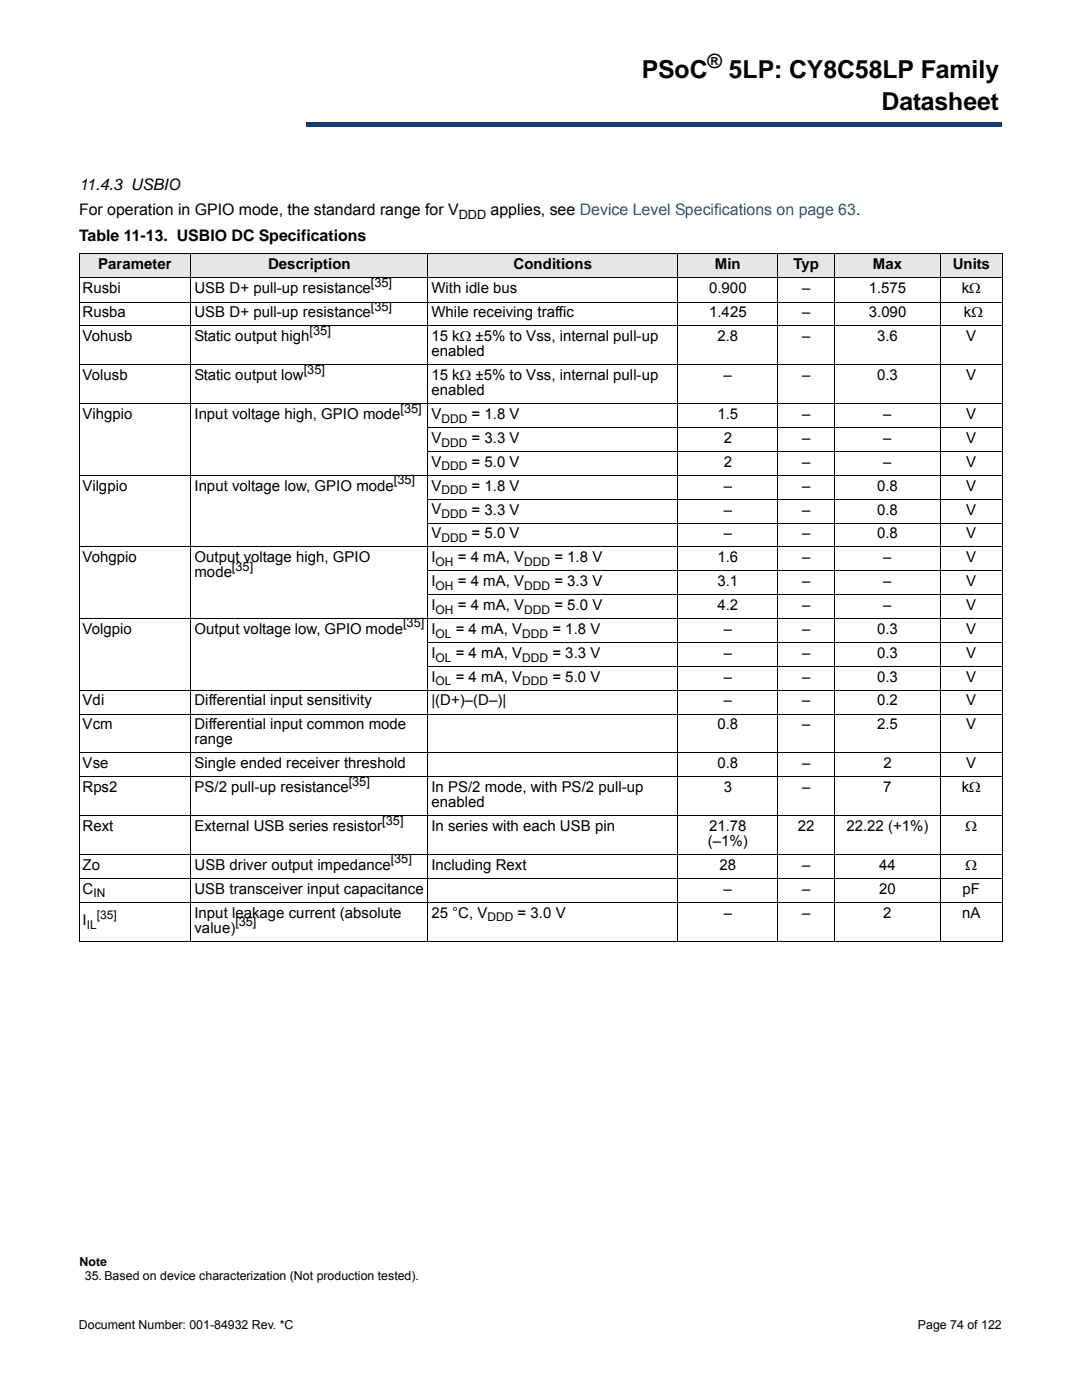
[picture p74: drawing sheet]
<svg xmlns="http://www.w3.org/2000/svg" width="216mm" height="279mm" viewBox="0 0 216 279" stroke-linecap="round" stroke-linejoin="round" font-family="sans-serif">
<defs><g id="words">
<g font-size="4.9">
<text x="128" y="15.5">PSoC</text>
<text x="145.4" y="15.5">5LP: CY8C58LP Family</text>
<text x="175.9" y="21.9">Datasheet</text>
</g>
<text font-size="3.9" x="141.2" y="13.5">®</text>
<g font-size="3.2">
<text x="15.8" y="37.9">11.4.3 USBIO</text>
<text x="15.8" y="42.8">For operation in GPIO mode, the standard range for V</text>
<text x="97.9" y="42.8">applies, see Device Level Specifications on page 63.</text>
<text x="15.8" y="48.1">Table 11-13. USBIO DC Specifications</text>
</g>
<g font-size="3">
<text x="19.6" y="53.6">Parameter</text>
<text x="53.5" y="53.6">Description</text>
<text x="102.5" y="53.6">Conditions</text>
<text x="142.7" y="53.6">Min</text>
<text x="158.3" y="53.6">Typ</text>
<text x="174.2" y="53.6">Max</text>
<text x="190.1" y="53.6">Units</text>
<text x="16.5" y="58.4">Rusbi</text>
<text x="38.8" y="58.5">USB D+ pull-up resistance</text>
<text x="86.1" y="58.4">With idle bus</text>
<text x="141.5" y="58.4">0.900</text>
<text x="160" y="58.4">–</text>
<text x="173.4" y="58.4">1.575</text>
<text x="191.9" y="58.4">kΩ</text>
<text x="16.5" y="63.4">Rusba</text>
<text x="38.8" y="63.4">USB D+ pull-up resistance</text>
<text x="86.1" y="63.4">While receiving traffic</text>
<text x="141.5" y="63.4">1.425</text>
<text x="160.1" y="63.4">–</text>
<text x="173.4" y="63.4">3.090</text>
<text x="192.3" y="63.4">kΩ</text>
<text x="16.5" y="68.1">Vohusb</text>
<text x="38.8" y="68.1">Static output high</text>
<text x="86.1" y="71.1">enabled</text>
<text x="86.1" y="68.1">15 kΩ ±5% to Vss, internal pull-up</text>
<text x="143.1" y="68.1">2.8</text>
<text x="160" y="68.1">–</text>
<text x="175" y="68.1">3.6</text>
<text x="192.8" y="68.1">V</text>
<text x="16.5" y="75.9">Volusb</text>
<text x="38.8" y="75.9">Static output low</text>
<text x="86.1" y="75.9">15 kΩ ±5% to Vss, internal pull-up</text>
<text x="144.4" y="75.9">–</text>
<text x="160" y="75.9">–</text>
<text x="175" y="75.9">0.3</text>
<text x="192.8" y="75.9">V</text>
<text x="16.5" y="83.6">Vihgpio</text>
<text x="38.8" y="83.6">Input voltage high, GPIO mode</text>
<text x="86.1" y="78.9">enabled</text>
<text x="86.1" y="83.6">V</text>
<text x="94.1" y="83.6">= 1.8 V</text>
<text x="143.2" y="83.6">1.5</text>
<text x="160" y="83.6">–</text>
<text x="176.3" y="83.6">–</text>
<text x="192.8" y="83.6">V</text>
<text x="86.1" y="88.4">V</text>
<text x="94.1" y="88.4">= 3.3 V</text>
<text x="144.4" y="88.4">2</text>
<text x="160" y="88.4">–</text>
<text x="176.3" y="88.4">–</text>
<text x="192.8" y="88.4">V</text>
<text x="86.1" y="93.2">V</text>
<text x="94.1" y="93.2">= 5.0 V</text>
<text x="144.4" y="93.2">2</text>
<text x="160" y="93.2">–</text>
<text x="176.3" y="93.2">–</text>
<text x="192.8" y="93.2">V</text>
<text x="16.5" y="97.9">Vilgpio</text>
<text x="38.8" y="97.9">Input voltage low, GPIO mode</text>
<text x="86.1" y="97.9">V</text>
<text x="94.1" y="97.9">= 1.8 V</text>
<text x="144.4" y="97.9">–</text>
<text x="160" y="97.9">–</text>
<text x="175" y="97.9">0.8</text>
<text x="192.8" y="97.9">V</text>
<text x="86.1" y="102.7">V</text>
<text x="86.1" y="107.4">V</text>
<text x="94.1" y="102.7">= 3.3 V</text>
<text x="94.1" y="107.4">= 5.0 V</text>
<text x="144.4" y="102.7">–</text>
<text x="144.4" y="107.4">–</text>
<text x="160" y="102.7">–</text>
<text x="160" y="107.4">–</text>
<text x="175" y="102.7">0.8</text>
<text x="175" y="107.4">0.8</text>
<text x="192.8" y="102.7">V</text>
<text x="192.8" y="107.4">V</text>
<text x="16.5" y="112.2">Vohgpio</text>
<text x="38.8" y="112.2">Output voltage high, GPIO</text>
<text x="86.1" y="112.2">I</text>
<text x="91.3" y="112.2">= 4 mA, V</text>
<text x="110.6" y="112.2">= 1.8 V</text>
<text x="143.2" y="112.2">1.6</text>
<text x="160" y="112.2">–</text>
<text x="176.3" y="112.2">–</text>
<text x="192.8" y="112.2">V</text>
<text x="38.8" y="115.2">mode</text>
<text x="86.1" y="117">I</text>
<text x="91.3" y="117">= 4 mA, V</text>
<text x="110.6" y="117">= 3.3 V</text>
<text x="143.2" y="117">3.1</text>
<text x="160" y="117">–</text>
<text x="176.3" y="117">–</text>
<text x="192.8" y="117">V</text>
<text x="86.1" y="121.7">I</text>
<text x="91.3" y="121.7">= 4 mA, V</text>
<text x="110.6" y="121.7">= 5.0 V</text>
<text x="143.2" y="121.7">4.2</text>
<text x="160" y="121.7">–</text>
<text x="176.3" y="121.7">–</text>
<text x="192.8" y="121.7">V</text>
<text x="16.5" y="126.5">Volgpio</text>
<text x="38.8" y="126.5">Output voltage low, GPIO mode</text>
<text x="86.1" y="126.5">I</text>
<text x="86.1" y="131.3">I</text>
<text x="90.9" y="126.5">= 4 mA, V</text>
<text x="90.9" y="131.3">= 4 mA, V</text>
<text x="110.2" y="126.5">= 1.8 V</text>
<text x="110.2" y="131.3">= 3.3 V</text>
<text x="144.4" y="126.5">–</text>
<text x="144.4" y="131.3">–</text>
<text x="160" y="126.5">–</text>
<text x="160" y="131.3">–</text>
<text x="175" y="126.5">0.3</text>
<text x="175" y="131.3">0.3</text>
<text x="192.8" y="126.5">V</text>
<text x="192.8" y="131.3">V</text>
<text x="86.1" y="136">I</text>
<text x="90.9" y="136">= 4 mA, V</text>
<text x="110.2" y="136">= 5.0 V</text>
<text x="144.4" y="136">–</text>
<text x="160" y="136">–</text>
<text x="175" y="136">0.3</text>
<text x="192.8" y="136">V</text>
<text x="16.5" y="140.8">Vdi</text>
<text x="38.8" y="140.8">Differential input sensitivity</text>
<text x="86.1" y="140.8">|(D+)–(D–)|</text>
<text x="144.4" y="140.8">–</text>
<text x="160" y="140.8">–</text>
<text x="175" y="140.8">0.2</text>
<text x="192.8" y="140.8">V</text>
<text x="16.5" y="145.5">Vcm</text>
<text x="38.8" y="148.5">range</text>
<text x="38.8" y="145.5">Differential input common mode</text>
<text x="143.2" y="145.5">0.8</text>
<text x="160" y="145.5">–</text>
<text x="175" y="145.5">2.5</text>
<text x="192.8" y="145.5">V</text>
<text x="16.5" y="153.3">Vse</text>
<text x="38.8" y="153.3">Single ended receiver threshold</text>
<text x="143.2" y="153.3">0.8</text>
<text x="160.1" y="153.3">–</text>
<text x="176.3" y="153.3">2</text>
<text x="192.8" y="153.3">V</text>
<text x="16.5" y="158.1">Rps2</text>
<text x="38.8" y="158.1">PS/2 pull-up resistance</text>
<text x="86.1" y="158.1">In PS/2 mode, with PS/2 pull-up</text>
<text x="86.1" y="161.1">enabled</text>
<text x="144.4" y="158.1">3</text>
<text x="160" y="158.1">–</text>
<text x="176.3" y="158.1">7</text>
<text x="191.9" y="158.1">kΩ</text>
<text x="16.5" y="165.8">Rext</text>
<text x="38.8" y="165.8">External USB series resistor</text>
<text x="86.1" y="165.8">In series with each USB pin</text>
<text x="141.5" y="165.8">21.78</text>
<text x="159.2" y="165.8">22</text>
<text x="168.9" y="165.8">22.22 (+1%)</text>
<text x="192.7" y="165.8">Ω</text>
<text x="16.5" y="173.6">Zo</text>
<text x="38.8" y="173.6">USB driver output impedance</text>
<text x="86.1" y="173.6">Including Rext</text>
<text x="141.2" y="168.8">(–1%)</text>
<text x="143.6" y="173.6">28</text>
<text x="160" y="173.6">–</text>
<text x="175.4" y="173.6">44</text>
<text x="192.7" y="173.6">Ω</text>
<text x="16.5" y="178.4">C</text>
<text x="38.8" y="178.4">USB transceiver input capacitance</text>
<text x="144.4" y="178.4">–</text>
<text x="160" y="178.4">–</text>
<text x="175.4" y="178.4">20</text>
<text x="192.1" y="178.4">pF</text>
<text x="16.5" y="184.6">I</text>
<text x="38.8" y="183.1">Input leakage current (absolute</text>
<text x="86.1" y="183.1">25 °C, V</text>
<text x="103.3" y="183.1">= 3.0 V</text>
<text x="144.4" y="183.1">–</text>
<text x="160" y="183.1">–</text>
<text x="176.3" y="183.1">2</text>
<text x="192" y="183.1">nA</text>
<text x="38.8" y="186.1">value)</text>
</g>
<g font-size="2.5">
<text x="91.5" y="43.6">DDD</text>
<text x="74" y="57.3">[35]</text>
<text x="74" y="62.1">[35]</text>
<text x="61.8" y="66.8">[35]</text>
<text x="60.6" y="74.6">[35]</text>
<text x="79.9" y="82.4">[35]</text>
<text x="78.6" y="96.6">[35]</text>
<text x="46.3" y="113.9">[35]</text>
<text x="80.4" y="125.2">[35]</text>
<text x="69.6" y="156.8">[35]</text>
<text x="76.3" y="164.5">[35]</text>
<text x="78" y="172.3">[35]</text>
<text x="47" y="184.8">[35]</text>
<text x="15.9" y="252.6">Note</text>
<text x="16.9" y="255.5">35. Based on device characterization (Not production tested).</text>
<text x="15.7" y="265.2">Document Number: 001-84932 Rev. *C</text>
<text x="183.2" y="265.2">Page 74 of 122</text>
</g>
<g font-size="2.4">
<text x="88.1" y="84.4">DDD</text>
<text x="88.1" y="89.1">DDD</text>
<text x="88.1" y="93.9">DDD</text>
<text x="88.1" y="98.7">DDD</text>
<text x="88.1" y="103.4">DDD</text>
<text x="86.9" y="112.9">OH</text>
<text x="88.1" y="108.2">DDD</text>
<text x="104.6" y="112.9">DDD</text>
<text x="86.9" y="117.7">OH</text>
<text x="104.6" y="117.7">DDD</text>
<text x="86.9" y="122.5">OH</text>
<text x="104.6" y="122.5">DDD</text>
<text x="86.9" y="127.2">OL</text>
<text x="104.2" y="127.2">DDD</text>
<text x="86.9" y="132">OL</text>
<text x="86.9" y="136.8">OL</text>
<text x="104.2" y="132">DDD</text>
<text x="104.2" y="136.8">DDD</text>
<text x="18.6" y="179.1">IN</text>
<text x="17.3" y="185.4">IL</text>
<text x="19.3" y="183.4">[35]</text>
<text x="97.3" y="183.9">DDD</text>
</g>
</g></defs>
<path d="M61 24.4h138.8v.9h-138.8z" fill="#163b71"/>
<path d="M61 24.4h138.9" fill="none" stroke="#163b71" stroke-width=".2"/>
<path d="M199.7 24.4h.2v1h-.2z" fill="#163b71"/>
<path d="M61 25.3h138.8" fill="none" stroke="#163b71" stroke-width=".2"/>
<path d="M61 24.3h.1v1h-.1z" fill="#163b71"/>
<path d="M15.8 8.6h45.2v18h-45.2z" fill="#fff"/>
<g fill="#e6e6e6">
<path d="M15.8 50.6h22.3v4.8h-22.3z"/>
<path d="M38.1 50.6h47.3v4.8h-47.3z"/>
<path d="M85.4 50.6h49.9v4.8h-49.9z"/>
<path d="M135.3 50.6h19.9v4.8h-19.9z"/>
<path d="M155.2 50.6h11.3v4.8h-11.3z"/>
<path d="M166.5 50.6h21.2v4.8h-21.2z"/>
<path d="M187.7 50.6h12.2v4.8h-12.2z"/>
</g>
<g fill="none" stroke="#000" stroke-width=".2">
<path d="M15.7 50.6h184.3M15.7 55.4h184.3M15.8 50.7v137.1M38.1 50.5v137.4M85.4 50.5v137.4M135.3 50.5v137.4M155.2 50.5v137.4M166.5 50.5v137.4M187.7 50.5v137.4M199.9 50.7v137.1M15.7 60.3h184.3M15.7 65h184.3"/>
<path d="M15.7 72.8h184.3M15.7 80.6h184.3M15.7 94.9h184.3M85.3 85.3h114.7M85.3 90.1h114.7M85.3 99.6h114.7M15.7 109.2h184.3M85.3 104.4h114.7M85.3 113.9h114.7M85.3 118.7h114.7M15.7 123.4h184.3M15.7 137.7h184.3"/>
<path d="M85.3 128.2h114.7M85.3 133h114.7M15.7 142.5h184.3M15.7 150.2h184.3M15.7 155h184.3M15.7 162.8h184.3M15.7 170.5h184.3M15.7 175.3h184.3M15.7 180.1h184.3M15.7 187.8h184.3"/>
</g>
<use href="#words"/>
</svg>
